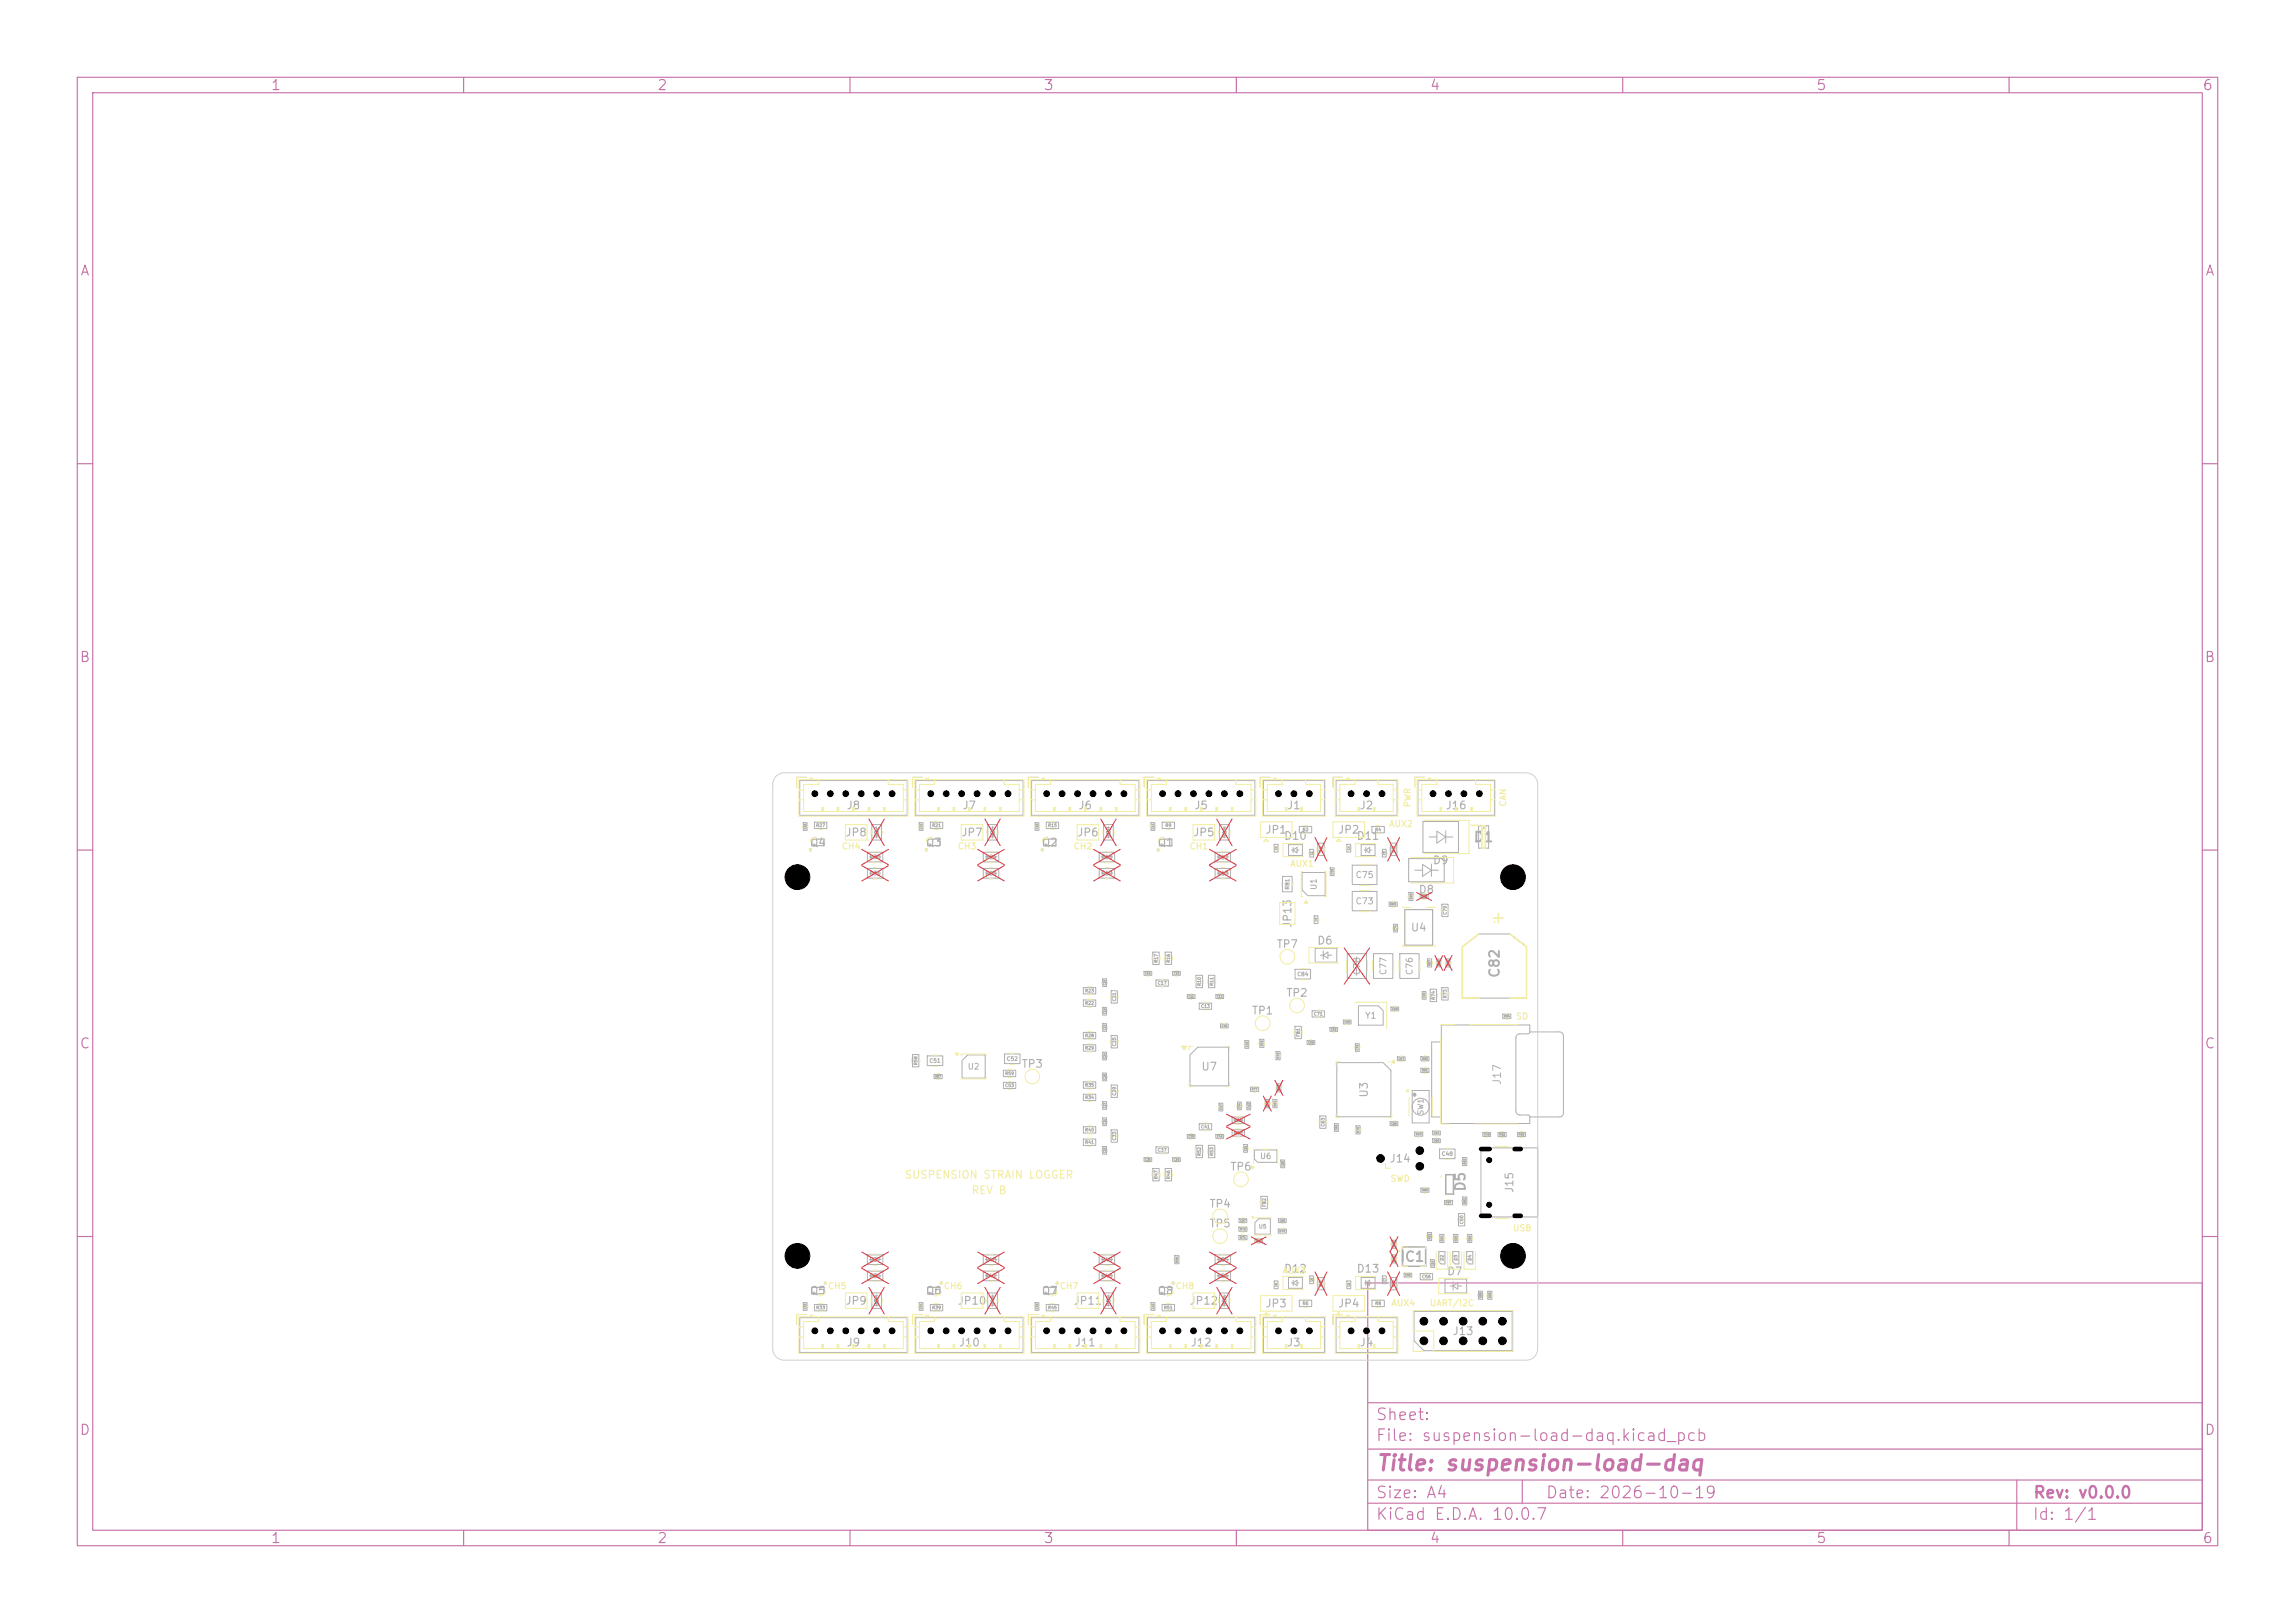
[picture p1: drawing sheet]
<svg xmlns="http://www.w3.org/2000/svg" width="297mm" height="210mm" viewBox="0 0 297 210" stroke-linecap="round" stroke-linejoin="round" font-family="sans-serif">
<defs><g id="words">
<text font-size="2" fill="#c872ab" x="178" y="190.8">Title: suspension-load-daq</text>
<g font-size="1.5" fill="#c872ab">
<text x="178" y="184.1">Sheet:</text>
<text x="178" y="186.8">File: suspension-load-daq.kicad_pcb</text>
<text x="178" y="197">KiCad E.D.A. 10.0.7</text>
<text x="178" y="194.2">Size: A4</text>
<text x="200" y="194.2">Date: 2026-10-19</text>
<text x="263" y="197">Id: 1/1</text>
<text x="263" y="194.2">Rev: v0.0.0</text>
</g>
<g font-size="1.3" fill="#c872ab">
<text x="35" y="12">1</text>
<text x="85" y="12">2</text>
<text x="135" y="12">3</text>
<text x="185" y="12">4</text>
<text x="235" y="12">5</text>
<text x="285" y="12">6</text>
<text x="10.3" y="36">A</text>
<text x="285.3" y="36">A</text>
<text x="10.2" y="86">B</text>
<text x="285.2" y="86">B</text>
<text x="10.2" y="136">C</text>
<text x="285.2" y="136">C</text>
<text x="10.2" y="186">D</text>
<text x="285.2" y="186">D</text>
<text x="35" y="200">1</text>
<text x="85" y="200">2</text>
<text x="135" y="200">3</text>
<text x="185" y="200">4</text>
<text x="235" y="200">5</text>
<text x="285" y="200">6</text>
</g>
<g font-size="1.3" fill="#afafaf">
<text x="190.6" y="109.3">D1</text>
<text x="194.4" y="126.6" transform="rotate(-90 194.4 126.6)">C82</text>
<text x="189.9" y="154.3" transform="rotate(-90 189.9 154.3)">D5</text>
<text x="181.1" y="163.6">IC1</text>
</g>
<g font-size="1" fill="#afafaf">
<text x="109.5" y="105">J8</text>
<text x="124.5" y="105">J7</text>
<text x="139.5" y="105">J6</text>
<text x="154.5" y="105">J5</text>
<text x="166.5" y="105">J1</text>
<text x="175.9" y="105">J2</text>
<text x="187" y="105">J16</text>
<text x="104.7" y="109.8">Q4</text>
<text x="109.3" y="108.5">JP8</text>
<text x="119.7" y="109.8">Q3</text>
<text x="124.3" y="108.5">JP7</text>
<text x="134.7" y="109.8">Q2</text>
<text x="139.3" y="108.5">JP6</text>
<text x="149.7" y="109.8">Q1</text>
<text x="154.3" y="108.5">JP5</text>
<text x="163.7" y="108.1">JP1</text>
<text x="166.1" y="108.9">D10</text>
<text x="173.1" y="108.1">JP2</text>
<text x="175.5" y="108.9">D11</text>
<text x="185.4" y="112.1">D9</text>
<text x="183.5" y="115.9">D8</text>
<text x="165.1" y="122.9">TP7</text>
<text x="167.4" y="120.1" transform="rotate(-90 167.4 120.1)">JP13</text>
<text x="170.4" y="122.5">D6</text>
<text x="182.5" y="120.8">U4</text>
<text x="161.9" y="131.5">TP1</text>
<text x="166.4" y="129.2">TP2</text>
<text x="132.1" y="138.4">TP3</text>
<text x="155.4" y="138.8">U7</text>
<text x="177.3" y="142.1" transform="rotate(-90 177.3 142.1)">U3</text>
<text x="194.5" y="140.5" transform="rotate(-90 194.5 140.5)">J17</text>
<text x="159.1" y="151.7">TP6</text>
<text x="179.8" y="150.7">J14</text>
<text x="196.1" y="154.4" transform="rotate(-90 196.1 154.4)">J15</text>
<text x="156.4" y="156.5">TP4</text>
<text x="156.4" y="159.1">TP5</text>
<text x="104.7" y="167.8">Q5</text>
<text x="119.7" y="167.8">Q6</text>
<text x="134.7" y="167.8">Q7</text>
<text x="149.7" y="167.8">Q8</text>
<text x="166.1" y="164.9">D12</text>
<text x="175.5" y="164.9">D13</text>
<text x="187.2" y="165.3">D7</text>
<text x="109.3" y="169.1">JP9</text>
<text x="123.9" y="169.1">JP10</text>
<text x="138.9" y="169.1">JP11</text>
<text x="153.9" y="169.1">JP12</text>
<text x="163.7" y="169.4">JP3</text>
<text x="173.1" y="169.4">JP4</text>
<text x="187.9" y="173">J13</text>
<text x="109.5" y="174.5">J9</text>
<text x="124" y="174.5">J10</text>
<text x="139" y="174.5">J11</text>
<text x="154" y="174.5">J12</text>
<text x="166.5" y="174.5">J3</text>
<text x="175.9" y="174.5">J4</text>
</g>
<g font-size="1" fill="#f2eda1">
<text x="117" y="152.8">SUSPENSION STRAIN LOGGER</text>
<text x="125.6" y="154.8">REV B</text>
</g>
<g font-size=".8" fill="#f2eda1">
<text x="179.7" y="107.2">AUX2</text>
<text x="182.8" y="104.5" transform="rotate(-90 182.8 104.5)">PWR</text>
<text x="195.1" y="104.4" transform="rotate(-90 195.1 104.4)">CAN</text>
<text x="108.9" y="110.1">CH4</text>
<text x="123.9" y="110.1">CH3</text>
<text x="138.9" y="110.1">CH2</text>
<text x="153.9" y="110.1">CH1</text>
<text x="166.9" y="112.4">AUX1</text>
<text x="196.1" y="132.1">SD</text>
<text x="179.9" y="153.1">SWD</text>
<text x="195.7" y="159.5">USB</text>
<text x="107.1" y="167">CH5</text>
<text x="122.1" y="167">CH6</text>
<text x="137.1" y="167">CH7</text>
<text x="152.1" y="167">CH8</text>
<text x="165.9" y="165">AUX3</text>
<text x="180" y="169.2">AUX4</text>
<text x="185" y="169.2">UART/I2C</text>
</g>
<g font-size=".8" fill="#afafaf">
<text x="175.4" y="113.8">C75</text>
<text x="170.6" y="115.2" transform="rotate(-90 170.6 115.2)">U1</text>
<text x="175.4" y="117.2">C73</text>
<text x="176.2" y="126.2" transform="rotate(-90 176.2 126.2)">C78</text>
<text x="179.6" y="126.2" transform="rotate(-90 179.6 126.2)">C77</text>
<text x="183" y="126.2" transform="rotate(-90 183 126.2)">C76</text>
<text x="176.6" y="132">Y1</text>
<text x="125.2" y="138.6">U2</text>
</g>
<g font-size=".7" fill="#afafaf">
<text x="184.4" y="144.3" transform="rotate(-90 184.4 144.3)">SW1</text>
<text x="163" y="150.1">U6</text>
</g>
<g font-size=".5" fill="#afafaf">
<text x="112.5" y="111.3">R30</text>
<text x="112.5" y="113.4">R31</text>
<text x="113.8" y="108.5" transform="rotate(-90 113.8 108.5)">R32</text>
<text x="127.5" y="111.3">R24</text>
<text x="127.5" y="113.4">R25</text>
<text x="128.8" y="108.5" transform="rotate(-90 128.8 108.5)">R26</text>
<text x="142.5" y="113.4">R19</text>
<text x="142.5" y="111.3">R18</text>
<text x="143.8" y="108.5" transform="rotate(-90 143.8 108.5)">R20</text>
<text x="157.5" y="111.3">R12</text>
<text x="157.5" y="113.4">R13</text>
<text x="158.8" y="108.5" transform="rotate(-90 158.8 108.5)">R14</text>
<text x="167" y="115.2" transform="rotate(-90 167 115.2)">R81</text>
<text x="167.8" y="126.4">C84</text>
<text x="120.2" y="137.6">C51</text>
<text x="130.2" y="137.4">C52</text>
<text x="186.5" y="149.7">C48</text>
<text x="162.8" y="159.1">U5</text>
<text x="112.5" y="163.4">R37</text>
<text x="112.5" y="165.5">R36</text>
<text x="127.5" y="165.5">R42</text>
<text x="127.5" y="163.4">R43</text>
<text x="142.5" y="165.5">R48</text>
<text x="142.5" y="163.4">R49</text>
<text x="157.5" y="163.4">R55</text>
<text x="157.5" y="165.5">R54</text>
<text x="113.8" y="169.1" transform="rotate(-90 113.8 169.1)">R38</text>
<text x="128.8" y="169.1" transform="rotate(-90 128.8 169.1)">R44</text>
<text x="143.8" y="169.1" transform="rotate(-90 143.8 169.1)">R50</text>
<text x="158.8" y="169.1" transform="rotate(-90 158.8 169.1)">R56</text>
</g>
<g font-size=".4" fill="#afafaf">
<text x="105.6" y="107.1">R27</text>
<text x="120.6" y="107.1">R21</text>
<text x="135.6" y="107.1">R15</text>
<text x="150.8" y="107.1">R9</text>
<text x="168.5" y="107.7">R2</text>
<text x="177.9" y="107.7">R4</text>
<text x="171.3" y="110.3" transform="rotate(-90 171.3 110.3)">R1</text>
<text x="180.7" y="110.3" transform="rotate(-90 180.7 110.3)">R3</text>
<text x="187.3" y="118.4" transform="rotate(-90 187.3 118.4)">C79</text>
<text x="149.9" y="124.6" transform="rotate(-90 149.9 124.6)">R17</text>
<text x="151.5" y="124.6" transform="rotate(-90 151.5 124.6)">R16</text>
<text x="140.4" y="128.5">R23</text>
<text x="140.4" y="130.1">R22</text>
<text x="144.5" y="129.6" transform="rotate(-90 144.5 129.6)">C21</text>
<text x="149.8" y="127.5">C17</text>
<text x="155.4" y="130.5">C13</text>
<text x="155.5" y="127.6" transform="rotate(-90 155.5 127.6)">R10</text>
<text x="157.1" y="127.6" transform="rotate(-90 157.1 127.6)">R11</text>
<text x="170" y="131.5">C71</text>
<text x="185.8" y="129.4" transform="rotate(-90 185.8 129.4)">R74</text>
<text x="187.3" y="129.2" transform="rotate(-90 187.3 129.2)">R73</text>
<text x="118.8" y="137.9" transform="rotate(-90 118.8 137.9)">R58</text>
<text x="140.4" y="134.3">R28</text>
<text x="140.4" y="135.9">R29</text>
<text x="144.5" y="135.4" transform="rotate(-90 144.5 135.4)">C25</text>
<text x="168.3" y="134.2" transform="rotate(-90 168.3 134.2)">FB1</text>
<text x="130" y="139.2">R59</text>
<text x="130" y="140.8">C53</text>
<text x="140.4" y="142.3">R34</text>
<text x="140.4" y="140.7">R35</text>
<text x="144.5" y="141.8" transform="rotate(-90 144.5 141.8)">C29</text>
<text x="140.4" y="146.5">R40</text>
<text x="140.4" y="148.1">R41</text>
<text x="144.5" y="147.6" transform="rotate(-90 144.5 147.6)">C33</text>
<text x="149.8" y="149.1">C37</text>
<text x="155.4" y="146.1">C41</text>
<text x="155.5" y="149.6" transform="rotate(-90 155.5 149.6)">R52</text>
<text x="157.1" y="149.6" transform="rotate(-90 157.1 149.6)">R53</text>
<text x="159.6" y="145.3">R88</text>
<text x="159.6" y="146.9">R87</text>
<text x="171.5" y="145.8" transform="rotate(-90 171.5 145.8)">C63</text>
<text x="149.9" y="152.6" transform="rotate(-90 149.9 152.6)">R47</text>
<text x="151.5" y="152.6" transform="rotate(-90 151.5 152.6)">R46</text>
<text x="163.9" y="156.2" transform="rotate(-90 163.9 156.2)">FB2</text>
<text x="189.5" y="158.4" transform="rotate(-90 189.5 158.4)">C50</text>
<text x="171.3" y="166.5" transform="rotate(-90 171.3 166.5)">R5</text>
<text x="180.7" y="166.5" transform="rotate(-90 180.7 166.5)">R7</text>
<text x="184" y="165.5">C56</text>
<text x="186.9" y="163.2" transform="rotate(-90 186.9 163.2)">D2</text>
<text x="188.7" y="163.2" transform="rotate(-90 188.7 163.2)">D3</text>
<text x="190.5" y="163.2" transform="rotate(-90 190.5 163.2)">D4</text>
<text x="105.6" y="169.5">R33</text>
<text x="120.6" y="169.5">R39</text>
<text x="135.6" y="169.5">R45</text>
<text x="150.6" y="169.5">R51</text>
<text x="168.5" y="169">R6</text>
<text x="177.9" y="169">R8</text>
</g>
<g font-size=".3" fill="#afafaf">
<text x="104.4" y="107.3" transform="rotate(-90 104.4 107.3)">C26</text>
<text x="119.4" y="107.3" transform="rotate(-90 119.4 107.3)">C22</text>
<text x="134.4" y="107.3" transform="rotate(-90 134.4 107.3)">C18</text>
<text x="149.4" y="107.3" transform="rotate(-90 149.4 107.3)">C14</text>
<text x="165.3" y="110" transform="rotate(-90 165.3 110)">C2</text>
<text x="169.9" y="110.7" transform="rotate(-90 169.9 110.7)">C1</text>
<text x="172.6" y="113.2" transform="rotate(-90 172.6 113.2)">C10</text>
<text x="174.7" y="110" transform="rotate(-90 174.7 110)">C4</text>
<text x="179.3" y="110.7" transform="rotate(-90 179.3 110.7)">C3</text>
<text x="170.5" y="119.3" transform="rotate(-90 170.5 119.3)">C9</text>
<text x="179.9" y="117.2">R65</text>
<text x="182.8" y="116.4" transform="rotate(-90 182.8 116.4)">R68</text>
<text x="183.9" y="116.2">R69</text>
<text x="180.8" y="120.5" transform="rotate(-90 180.8 120.5)">C74</text>
<text x="185.2" y="125" transform="rotate(-90 185.2 125)">R67</text>
<text x="186.4" y="125" transform="rotate(-90 186.4 125)">C72</text>
<text x="187.6" y="125" transform="rotate(-90 187.6 125)">R66</text>
<text x="143.1" y="131.2" transform="rotate(-90 143.1 131.2)">C19</text>
<text x="143.1" y="127.5" transform="rotate(-90 143.1 127.5)">C20</text>
<text x="148.2" y="126.1">C16</text>
<text x="151.9" y="126.1">C15</text>
<text x="153.8" y="129.1">C11</text>
<text x="157.5" y="129.1">C12</text>
<text x="180.1" y="130.7">C58</text>
<text x="184.5" y="129.2" transform="rotate(-90 184.5 129.2)">C83</text>
<text x="194.6" y="131.7">R94</text>
<text x="143.1" y="137" transform="rotate(-90 143.1 137)">C24</text>
<text x="143.1" y="133.3" transform="rotate(-90 143.1 133.3)">C23</text>
<text x="158.1" y="132.9">C46</text>
<text x="161.5" y="135.5" transform="rotate(-90 161.5 135.5)">C45</text>
<text x="163.5" y="135.4" transform="rotate(-90 163.5 135.4)">R76</text>
<text x="165.6" y="137" transform="rotate(-90 165.6 137)">R79</text>
<text x="169.3" y="135.1">C69</text>
<text x="172.2" y="133.4">C62</text>
<text x="174" y="132.4">C59</text>
<text x="175.8" y="135.9" transform="rotate(-90 175.8 135.9)">C70</text>
<text x="181" y="137.2">C67</text>
<text x="184" y="137.2">R95</text>
<text x="121" y="139.5">R57</text>
<text x="143.1" y="143.4" transform="rotate(-90 143.1 143.4)">C27</text>
<text x="143.1" y="139.7" transform="rotate(-90 143.1 139.7)">C28</text>
<text x="158.2" y="143.6" transform="rotate(-90 158.2 143.6)">C47</text>
<text x="160.6" y="143.5" transform="rotate(-90 160.6 143.5)">C44</text>
<text x="161.8" y="143.5" transform="rotate(-90 161.8 143.5)">C43</text>
<text x="161.9" y="141.1">R77</text>
<text x="164.2" y="143.2" transform="rotate(-90 164.2 143.2)">R80</text>
<text x="165.2" y="143.2" transform="rotate(-90 165.2 143.2)">R64</text>
<text x="165.7" y="141.2" transform="rotate(-90 165.7 141.2)">R78</text>
<text x="184" y="138.7">R91</text>
<text x="143.1" y="149.2" transform="rotate(-90 143.1 149.2)">C32</text>
<text x="143.1" y="145.5" transform="rotate(-90 143.1 145.5)">C31</text>
<text x="153.8" y="147.2">C39</text>
<text x="157.5" y="147.2">C40</text>
<text x="161.4" y="149" transform="rotate(-90 161.4 149)">C81</text>
<text x="173.1" y="146.3" transform="rotate(-90 173.1 146.3)">C65</text>
<text x="175.9" y="146.6" transform="rotate(-90 175.9 146.6)">R75</text>
<text x="180" y="145.6">C66</text>
<text x="183.2" y="146.9">R63</text>
<text x="185.5" y="146.8">C64</text>
<text x="185.5" y="147.8">C68</text>
<text x="192" y="147">C49</text>
<text x="194" y="147">R92</text>
<text x="196.5" y="147">R93</text>
<text x="148.2" y="150.2">C36</text>
<text x="151.9" y="150.2">C35</text>
<text x="166.2" y="151" transform="rotate(-90 166.2 151)">C80</text>
<text x="184" y="154.2">R98</text>
<text x="187" y="155.8">R97</text>
<text x="189.7" y="155.8" transform="rotate(-90 189.7 155.8)">R82</text>
<text x="189.7" y="150.7" transform="rotate(-90 189.7 150.7)">R83</text>
<text x="160.4" y="159.2">R72</text>
<text x="160.4" y="160.3">R71</text>
<text x="160.5" y="158.1">C87</text>
<text x="162.5" y="160.7">C85</text>
<text x="165.5" y="159.5">R70</text>
<text x="165.6" y="158.1">C86</text>
<text x="180.6" y="161.4" transform="rotate(-90 180.6 161.4)">R60</text>
<text x="185.2" y="160.4" transform="rotate(-90 185.2 160.4)">R62</text>
<text x="186.8" y="160.7" transform="rotate(-90 186.8 160.7)">R84</text>
<text x="188.6" y="160.7" transform="rotate(-90 188.6 160.7)">R85</text>
<text x="190.4" y="160.7" transform="rotate(-90 190.4 160.7)">R86</text>
<text x="152.5" y="163.4" transform="rotate(-90 152.5 163.4)">R96</text>
<text x="165.3" y="166.5" transform="rotate(-90 165.3 166.5)">C6</text>
<text x="169.9" y="165.9" transform="rotate(-90 169.9 165.9)">C5</text>
<text x="174.7" y="166.5" transform="rotate(-90 174.7 166.5)">C8</text>
<text x="179.3" y="165.9" transform="rotate(-90 179.3 165.9)">C7</text>
<text x="180.6" y="163.3" transform="rotate(-90 180.6 163.3)">R61</text>
<text x="181.8" y="165.2">C55</text>
<text x="185.6" y="163.9" transform="rotate(-90 185.6 163.9)">C54</text>
<text x="104.4" y="169.4" transform="rotate(-90 104.4 169.4)">C30</text>
<text x="119.4" y="169.4" transform="rotate(-90 119.4 169.4)">C34</text>
<text x="134.4" y="169.4" transform="rotate(-90 134.4 169.4)">C38</text>
<text x="149.4" y="169.4" transform="rotate(-90 149.4 169.4)">C42</text>
<text x="191.8" y="168" transform="rotate(-90 191.8 168)">R89</text>
<text x="193" y="168" transform="rotate(-90 193 168)">R90</text>
</g>
</g></defs>
<g fill="none" stroke="#c872ab" stroke-width=".15">
<path d="M10 10h277v190h-277zM12 12h273v186h-273zM60 10v2M110 10v2M160 10v2M210 10v2M260 10v2M10 60h2M285 60h2M10 110h2M285 110h2M10 160h2"/>
<path d="M177 166h108v32h-108zM285 160h2M60 198v2M110 198v2M160 198v2M177 194.5h108M177 191.5h108M177 187.5h108M177 181.5h108M197 191.5v3M210 198v2M260 198v2"/>
<path d="M261 191.5v6.5"/>
</g>
<g fill="none" stroke="#afafaf" stroke-width=".13">
<path d="M103.5 101h13.9v4.5h-13.9zM104 106.4h.4v1h-.4zM104.3 100.6h-1.2v1.2M105.4 106.4h1.6v.8h-1.6zM112.2 110.3h2v1.2h-2zM112.2 112.4h2v1.2h-2zM112.5 113h1.5M112.5 110.9h1.5M112.8 106.7h1.3v2h-1.3zM113.4 106.9v1.5M118.5 101h13.9v4.5h-13.9zM118.9 106.4h.6v1h-.6z"/>
<path d="M119.3 100.6h-1.2v1.2M120.4 106.4h1.6v.8h-1.6zM127.2 110.3h2v1.2h-2zM127.2 112.4h2v1.2h-2zM127.5 113h1.5M127.5 110.9h1.5M127.8 106.7h1.3v2h-1.3zM128.4 106.9v1.5M133.5 101h13.9v4.5h-13.9zM133.9 106.4h.6v1h-.6zM134.3 100.6h-1.2v1.2M135.4 106.4h1.6v.8h-1.6z"/>
<path d="M142.2 112.4h2v1.2h-2zM142.2 110.3h2v1.2h-2zM142.5 113h1.5M142.5 110.9h1.5M142.8 106.7h1.3v2h-1.3zM143.4 106.9v1.5M148.5 101h13.9v4.5h-13.9zM148.9 106.4h.6v1h-.6zM149.3 100.6h-1.2v1.2M150.4 106.4h1.6v.8h-1.6zM157.2 110.3h2v1.2h-2zM157.2 112.4h2.1v1.2h-2.1z"/>
<path d="M157.5 113h1.5M157.5 110.9h1.5M157.8 106.7h1.3v2h-1.3zM158.4 106.9v1.5M163.5 101h7.9v4.5h-7.9zM164.3 100.6h-1.2v1.2M164.9 109.2h.5v1h-.5zM166 113.4h1.2v2h-1.2zM166.8 109.3h1.7v1.4h-1.7zM167.1 110h.3M167.4 109.7v.7M167.4 110l.5-.3v.7z"/>
<path d="M167.9 110h.2M168.2 106.9h1.5v.9h-1.5zM168.5 112.9h3v3h-2.2l-.8-.8zM169.5 109.9h.5v1h-.5zM170.1 118.5h.5v1h-.5zM170.5 109.1h.9v1.6h-.9zM170.9 109.5v.8M172.2 112.3h.4v1h-.4zM172.9 101h7.9v4.5h-7.9zM173.7 100.6h-1.2v1.2M174.3 109.2h.5v1h-.5zM175 112h3.2v2.5h-3.2z"/>
<path d="M175 115.4h3.2v2.4h-3.2zM176.1 109.3h1.8v1.4h-1.8zM176.5 110h.3M176.8 109.7v.7M176.8 110l.4-.3v.7zM177.2 110h.3M177.6 106.9h1.6v.9h-1.6zM178.9 109.9h.5v1h-.5zM179.8 116.7h1v.6h-1zM179.9 109.1h.9v1.6h-.9zM180.3 109.5v.8M180.3 119.6h.6v1h-.6z"/>
<path d="M182.3 111.1h4.6v3h-4.6zM182.3 115.5h.6v1h-.6zM183.1 112.6h1M183.5 101h9.9v4.5h-9.9zM183.8 115.7h1v.6h-1zM183.9 116h.8M184.1 111.8l1.1 .8-1.1 .8zM184.1 106.3h4.6v4h-4.6zM184.3 100.6h-1.2v1.2M185 108.3h.9M185.2 112.6h1M185.2 111.8v1.6"/>
<path d="M185.9 107.5l1.2 .8-1.2 .8zM186.6 117h.8v1.6h-.8zM187.1 108.3h.9M187.1 107.5v1.6M191.4 106.9h1.2v2.9h-1.2zM192.3 106.9l-.9 .9M118.1 136.5h.8v1.6h-.8zM120 136.6h2v1.3h-2zM120.9 139h1v.6h-1zM124.5 137.2l.7-.7h2.3v3h-3zM129.8 138.5h1.7v.8h-1.7zM130 136.4h2v1.2h-2z"/>
<path d="M140.2 133.6h1.6v.8h-1.6zM140.2 127.8h1.6v.8h-1.6zM140.2 129.4h1.6v.8h-1.6zM140.2 135.2h1.6v.8h-1.6zM140.2 140h1.6v.8h-1.6zM142.7 132.5h.5v1h-.5zM142.7 126.6h.5v1h-.5zM142.7 138.9h.5v1h-.5zM142.7 130.4h.5v1h-.5zM142.7 136.2h.5v1h-.5zM143.8 128.2h.8v1.6h-.8zM143.8 134h.8v1.6h-.8z"/>
<path d="M148 125.7h1v.5h-1zM149.2 123.2h.8v1.6h-.8zM149.6 126.8h1.6v.8h-1.6zM150.8 123.2h.8v1.6h-.8zM151.8 125.7h1v.5h-1zM153.6 128.7h1v.5h-1zM154 136.5l1-1h4v5h-5zM154.8 126.2h.8v1.6h-.8zM155.2 129.8h1.6v.8h-1.6zM156.4 126.2h.8v1.6h-.8zM157.3 128.7h1v.5h-1zM157.9 132.5h1v.5h-1z"/>
<path d="M161.1 134.6h.5v1h-.5zM163 134.5h.6v1h-.6zM165.1 136.1h.6v1h-.6zM167.6 132.8h.8v1.6h-.8zM167.6 125.4h2v1.3h-2zM169.2 134.6h1v.6h-1zM169.8 130.8h1.6v.8h-1.6zM170.2 122.7h2.8v1.8h-2.8zM170.9 123.6h.3M171.2 123.1v1.1M171.2 123.6l.6-.4v.8zM171.8 123.6h.5"/>
<path d="M172.1 132.9h1v.6h-1zM173 137.5h6l1 1v6h-7zM173.9 132h1v.5h-1zM174.3 123.4h2.6v3.2h-2.6zM175.4 135.1h.5v1h-.5zM175.6 123.8v2.4M175.8 130.2h2.6l.6 .6v1.8h-3.2zM177.7 123.4h2.6v3.2h-2.6zM180 130.3h1v.5h-1zM180.9 136.8h1v.4h-1zM181.1 123.4h2.5v3.2h-2.5zM183.9 138.2h1v.6h-1z"/>
<path d="M183.9 136.7h1v.6h-1zM184 128.3h.6v1h-.6zM184.7 124.1h.6v1h-.6zM185.1 128h.8v1.6h-.8zM186 124.1h.4v1h-.4zM186.2 124.2v.8M186.5 134.8h-1.2v9.7h1.2M186.6 127.8h.8v1.6h-.8zM187.1 124.1h.6v1h-.6zM187.4 124.2v.8M189.2 122.5l2.2-1.6h4l2.2 1.6v6.7h-8.4zM194.5 131.2h1v.6h-1z"/>
<path d="M198 133.5l-.2 .3h-1.1a.5 .5 0 0 0-.5 .5v9.5a.5 .5 0 0 0 .5 .5h1.1l.2 .2M198 133.5h3.8a.5 .5 0 0 1 .5 .5v10a.5 .5 0 0 1-.5 .5h-3.8M198 133.5v-.9h-11.5v12.8h11.5v-.9M129.8 140.1h1.7v.8h-1.7zM140.2 145.8h1.6v.8h-1.6zM140.2 141.6h1.6v.8h-1.6zM140.2 147.4h1.6v.8h-1.6zM142.7 142.5h.5v1h-.5zM142.7 144.6h.5v1h-.5zM142.7 148.3h.5v1h-.5zM143.8 146.2h.8v1.6h-.8zM143.8 140.4h.8v1.6h-.8z"/>
<path d="M148 149.8h1v.5h-1zM149.2 151.2h.8v1.6h-.8zM149.6 148.4h1.6v.8h-1.6zM150.8 151.2h.8v1.6h-.8zM151.8 149.8h1v.5h-1zM153.6 146.8h1v.5h-1zM154.8 148.2h.8v1.6h-.8zM155.2 145.4h1.6v.8h-1.6zM156.4 148.2h.8v1.6h-.8zM157.3 146.8h1v.5h-1zM157.8 142.8h.5v1h-.5zM159.5 144.5h1.5v.9h-1.5z"/>
<path d="M159.5 146.2h1.5v.8h-1.5zM159.7 144.9h1.1M159.7 146.6h1.2M160.2 142.6h.4v1h-.4zM160.3 158.8h1.1v.5h-1.1zM160.3 159.9h1.1v.5h-1.1zM160.3 157.7h1v.5h-1zM160.9 148.1h.6v1h-.6zM161.3 142.6h.6v1h-.6zM161.8 140.7h1.1v.5h-1.1zM162.3 148.8h3v1.6h-2.6l-.4-.4zM162.9 157.7h1.5v2h-2v-1.5z"/>
<path d="M163.2 154.8h.8v1.6h-.8zM163.7 142.3h.6v1h-.6zM164 142.4v.8M164.7 142.3h.6v1h-.6zM165.2 140.2h.6v1.1h-.6zM165.4 159h1.1v.6h-1.1zM165.5 157.7h1v.5h-1zM165.5 140.4v.7M165.7 150.1h.6v1h-.6zM170.8 144.4h.8v1.6h-.8zM172.7 145.4h.5v1h-.5zM175.5 145.7h.5v1h-.5z"/>
<path d="M179.9 145.2h1v.4h-1zM182.8 141.1h2.1v4.2h-2.1zM183.1 146.5h1v.5h-1zM183.9 153.7h1v.6h-1zM184.7 159.5h.6v1h-.6zM185.4 146.3h1v.6h-1zM185.4 147.3h1v.6h-1zM186.3 148.7h2v1.2h-2zM186.3 159.7h.6v1.1h-.6zM186.9 155.3h1.1v.6h-1.1zM188.1 159.7h.6v1.1h-.6zM188.7 157h.9v1.6h-.9z"/>
<path d="M189.3 149.8h.5v1h-.5zM189.3 154.9h.5v1h-.5zM189.9 159.7h.6v1.1h-.6zM191.7 148.5h7.3v9h-7.3zM191.9 146.6h1v.5h-1zM193.9 146.5h1v.6h-1zM196.4 146.5h1v.6h-1zM103.5 170.5h13.9v4.5h-13.9zM104 168.6h.4v1h-.4zM104.3 170.1h-1.2v1.2M105.4 168.8h1.6v.8h-1.6zM112.2 162.4h2v1.2h-2z"/>
<path d="M112.2 164.5h2v1.2h-2zM112.5 163h1.5M112.5 165.1h1.5M112.8 167.3h1.3v2h-1.3zM113.4 167.5v1.5M118.5 170.5h13.9v4.5h-13.9zM118.9 168.6h.6v1h-.6zM119.3 170.1h-1.2v1.2M120.4 168.8h1.6v.8h-1.6zM127.2 164.5h2v1.2h-2zM127.2 162.4h2v1.2h-2zM127.5 163h1.5"/>
<path d="M127.5 165.1h1.5M127.8 167.3h1.3v2h-1.3zM128.4 167.5v1.5M133.5 170.5h13.9v4.5h-13.9zM133.9 168.6h.6v1h-.6zM134.3 170.1h-1.2v1.2M135.4 168.8h1.6v.8h-1.6zM142.2 164.5h2v1.2h-2zM142.2 162.4h2v1.2h-2zM142.5 163h1.5M142.5 165.1h1.5M142.8 167.3h1.3v2h-1.3z"/>
<path d="M143.4 167.5v1.5M148.5 170.5h13.9v4.5h-13.9zM148.9 168.6h.6v1h-.6zM149.3 170.1h-1.2v1.2M150.4 168.8h1.6v.8h-1.6zM152 162.5h.6v1h-.6zM157.2 162.4h2.1v1.2h-2.1zM157.2 164.5h2.1v1.2h-2.1zM157.5 163h1.5M157.5 165.1h1.5M157.8 167.3h1.3v2h-1.3zM158.4 167.5v1.5"/>
<path d="M162.4 160.3h1v.5h-1zM162.5 160.5h.8M163.5 170.5h7.9v4.5h-7.9zM164.3 170.1h-1.2v1.2M164.9 165.7h.5v1h-.5zM166.8 165.3h1.7v1.4h-1.7zM167.1 166h.3M167.4 165.7v.7M167.4 166l.5-.3v.7zM167.9 166h.2M168.2 168.2h1.5v.9h-1.5zM169.5 165.1h.5v1h-.5z"/>
<path d="M170.5 165.3h.9v1.6h-.9zM170.9 165.7v.8M172.9 170.5h7.9v4.5h-7.9zM173.7 170.1h-1.2v1.2M174.3 165.7h.5v1h-.5zM176.1 165.3h1.8v1.4h-1.8zM176.5 166h.3M176.8 165.7v.7M176.8 166l.4-.3v.7zM177.2 166h.3M177.6 168.2h1.6v.9h-1.6zM178.9 165.1h.5v1h-.5z"/>
<path d="M179.9 165.3h.9v1.6h-.9zM180.1 160.5h.6v1h-.6zM180.1 162.4h.6v1h-.6zM180.3 165.7v.8M180.4 160.6v.8M180.4 162.5v.8M181.7 164.7h1v.6h-1zM183 169.7h12.7v5.1h-11.4l-1.3-1.3zM183.8 164.8h1.6v.8h-1.6zM185.2 163h.5v1h-.5zM186.2 162h.8v1.6h-.5l-.3-.3zM187 165.5h2.8v1.8h-2.8z"/>
<path d="M187.6 166.4h.4M188 162h.8v1.6h-.5l-.3-.3zM188 165.9v1.1M188 166.4l.7-.4v.8zM188.7 166.4h.5M189.8 162h.8v1.6h-.5l-.3-.3zM191.3 167.1h.6v1h-.6zM192.5 167.1h.6v1h-.6z"/>
<circle cx="183.8" cy="143.2" r="1.1"/>
</g>
<path d="M105 108.7l.2-.1h1.4v.8h-1.6zM120 108.7l.2-.1h1.4v.8h-1.6zM135 108.7l.2-.1h1.4v.8h-1.6zM150 108.7l.2-.1h1.4v.8h-1.6zM181.8 117.7h3.6v4.6h-3.6zM105 166.6h1.7v.7l-.2 .1h-1.5zM120 166.6h1.7v.7l-.2 .1h-1.5zM135 166.6h1.7v.7l-.2 .1h-1.5zM150.1 166.6h1.6v.7l-.2 .1h-1.4z" fill="none" stroke="#afafaf" stroke-width=".15"/>
<g fill="#afafaf" stroke="#afafaf" stroke-width=".15">
<circle cx="119.9" cy="110" r=".13"/>
<circle cx="104.9" cy="110" r=".13"/>
<circle cx="134.9" cy="110" r=".13"/>
<circle cx="121.8" cy="166" r=".13"/>
<circle cx="151.8" cy="166" r=".13"/>
<circle cx="149.9" cy="110" r=".13"/>
<circle cx="106.8" cy="166" r=".13"/>
<circle cx="136.8" cy="166" r=".13"/>
</g>
<circle cx="183.1" cy="141.7" r=".2" fill="#afafaf" stroke="#afafaf" stroke-width=".13"/>
<path d="M187.1 152h1v2.5h-1zM181.5 161.4h3v2.5h-3z" fill="none" stroke="#afafaf" stroke-width=".2"/>
<g fill="none" stroke="#e12e31" stroke-width=".13">
<path d="M111.5 109.9l3.5 2M111.5 112l3.5 2M112.5 106l1.9 3.4M114.4 106l-1.9 3.4M115 109.9l-3.5 2M115 112l-3.5 2M126.5 109.9l3.5 2M126.5 112l3.5 2M127.5 106l1.9 3.4M129.4 106l-1.9 3.4M130 109.9l-3.5 2M130 112l-3.5 2"/>
<path d="M141.5 112l3.5 2M141.5 109.9l3.5 2M142.5 106l1.9 3.4M144.4 106l-1.9 3.4M145 112l-3.5 2M145 109.9l-3.5 2M156.5 109.9l3.5 2M156.5 112l3.5 2M157.5 106l1.9 3.4M159.4 106l-1.9 3.4M160 109.9l-3.5 2M160 112l-3.5 2"/>
<path d="M170.2 108.4l1.5 3M171.7 108.4l-1.5 3M179.6 108.4l1.5 3M181.1 108.4l-1.5 3M183.3 115.5l2 1M185.3 115.5l-2 1M165 139.8l1 1.9M166 139.8l-1 1.9M174 122.7l3.2 4.6M177.2 122.7l-3.2 4.6M185.7 123.6l1 2M186.7 123.6l-1 2"/>
<path d="M186.9 123.6l1 2M187.9 123.6l-1 2M158.7 144.2l3.1 1.5M158.7 145.8l3.1 1.6M161.8 144.2l-3.1 1.5M161.8 145.8l-3.1 1.6M163.5 141.8l1 2M164.5 141.8l-1 2M111.5 162l3.5 2M111.5 164.1l3.5 2M112.5 166.6l1.9 3.4M114.4 166.6l-1.9 3.4"/>
<path d="M115 162l-3.5 2M115 164.1l-3.5 2M126.5 164.1l3.5 2M126.5 162l3.5 2M127.5 166.6l1.9 3.4M129.4 166.6l-1.9 3.4M130 164.1l-3.5 2M130 162l-3.5 2M141.5 164.1l3.5 2M141.5 162l3.5 2M142.5 166.6l1.9 3.4M144.4 166.6l-1.9 3.4"/>
<path d="M145 164.1l-3.5 2M145 162l-3.5 2M156.5 162l3.5 2M156.5 164.1l3.5 2M157.5 166.6l1.9 3.4M159.4 166.6l-1.9 3.4M160 162l-3.5 2M160 164.1l-3.5 2M161.9 160l2 1.1M163.9 160l-2 1.1M170.2 164.6l1.5 3M171.7 164.6l-1.5 3"/>
<path d="M179.6 164.6l1.5 3M179.9 160l1 2M179.9 161.9l1 2M180.9 160l-1 2M180.9 161.9l-1 2M181.1 164.6l-1.5 3"/>
</g>
<g fill="none" stroke="#f2eda1" stroke-width=".13">
<path d="M103.4 100.9h14.1v4.7h-14.1zM103.4 102.2h.6M103.4 103.5h.6M104.3 100.6h-1.2v1.2M104.8 100.9v-.2h.3v.2M104.8 100.8h.3M105.9 100.9v.6h-1.9v3.5h12.9v-3.5h-2v-.6M106 106.3h.4M106 107.3h.4M106.3 105v-.5h.3v.5M106.4 104.5v.5M108.3 105v-.5h.3v.5"/>
<path d="M108.5 104.5v.5M110.4 105v-.5h.1v.5M110.5 104.5v.5M112.4 105v-.5h.1v.5M112.4 104.5v.5M113 110.2h.5M113 111.6h.5M114.3 105v-.5h.2v.5M114.4 104.5v.5M116.9 102.2h.6M116.9 103.5h.6M139.4 106.7h2.8v2h-2.8z"/>
<path d="M143 112.3h.5M143 113.7h.5M151 106.3h.4M151 107.3h.4M172 112.7v.2M172.8 112.7v.2M172.8 102.2h.6M172.8 103.5h.6M172.8 100.9h8.1v4.7h-8.1zM173.7 100.6h-1.2v1.2M174.2 100.9v-.2h.3v.2M174.2 100.8h.3"/>
<path d="M175.3 100.9v.6h-1.9v3.5h6.9v-3.5h-1.9v-.6M175.7 105v-.5h.3v.5M175.8 104.5v.5M177.7 105v-.5h.2v.5M177.9 104.5v.5M178.1 106.8h.5M178.1 107.9h.5M178.8 110.3v.2M179.5 110.3v.2M179.8 109.7v.4M180.1 116.6h.4M180.1 117.4h.4"/>
<path d="M180.3 102.2h.6M180.3 103.5h.6M180.9 109.7v.4M130.4 138.4h.5M130.4 139.4h.5M140.8 134.5h.4M140.8 133.5h.4M142.6 132.8v.3M143.3 132.8v.3M150.7 123.8v.4M151.7 123.8v.4M152.9 135.4h.7l-.4 .4z"/>
<path d="M154.3 135.4h-.4v.4M155.9 129.7h.2M155.9 130.7h.2M158.3 132.4h.3M158.3 133.1h.3M158.7 135.4h.4v.4M169.5 134.5h.3M169.5 135.3h.3M173.3 122.6h-3.9v2h3.9M175.3 135.4v.3M176 135.4v.3M180.4 130.2h.2"/>
<path d="M180.4 130.9h.2M194.8 131.1h.4M194.8 131.9h.4M140.8 145.7h.4M140.8 146.7h.4M142.6 142.9v.3M142.6 145v.3M143.3 142.9v.3M143.3 145v.3M143.7 146.9v.2M144.7 146.9v.2M148.4 149.7h.3"/>
<path d="M148.4 150.4h.3M152.1 149.7h.3M152.1 150.4h.3M153.9 140.2v.4h.4M154 146.7h.3M154 147.4h.3M154.7 148.8v.4M155.7 148.8v.4M156.3 148.8v.4M157.3 148.8v.4M159.1 140.2v.4h-.4M160 144.4h.5"/>
<path d="M160 145.5h.5M160 143v.2M160.8 143v.2M165.1 140.6v.3M165.9 140.6v.3M172.6 145.8v.2M173.3 145.8v.2M175.4 146v.4M176.1 146v.4M184.6 159.8v.4M185.4 159.8v.4M187 148.6h.6"/>
<path d="M187 150h.6M112.7 168.1v.4M114.2 168.1v.4M121 168.7h.4M121 169.7h.4M124.4 167.3h2.8v2h-2.8zM128 164.4h.5M128 165.8h.5M142.7 168.1v.4M144.2 168.1v.4M158 162.3h.5M158 163.7h.5"/>
<path d="M162.8 160.2h.2M162.8 160.9h.2M163.1 167.7h4.1v2h-4.1zM163.8 169.9l.3 .3h-.5zM172.8 170.4h8.1v4.7h-8.1zM172.8 171.7h.6M172.8 173h.6M173.7 170.1h-1.2v1.2M174.2 170.4v-.2h.3v.2M174.2 170.3h.3M175.3 170.4v.6h-1.9v3.5h6.9v-3.5h-1.9v-.6M175.7 174.5v-.5h.3v.5"/>
<path d="M175.8 174v.5M177.7 174.5v-.5h.2v.5M177.9 174v.5M178.1 165.2h-2.7v1.7h2.7M178.1 168.1h.5M178.1 169.2h.5M180 160.8v.4M180.3 171.7h.6M180.3 173h.6M180.8 160.8v.4M185 163.4v.2M185.8 163.4v.2"/>
<path d="M188 160.1v.3M188.8 160.1v.3M189.5 162v2.2h1.4v-2.2"/>
<circle cx="193.4" cy="119.3" r=".02"/>
<circle cx="163.4" cy="132.4" r=".95"/>
<circle cx="157.9" cy="157.4" r=".95"/>
<circle cx="157.9" cy="159.9" r=".95"/>
</g>
<path d="M193.3 118.8h1.2M193.9 118.2v1.2M191.4 120.9l-2.2 1.6v6.7h2.2M195.4 120.9l2.2 1.6v6.7h-2.2" fill="none" stroke="#f2eda1" stroke-width=".2"/>
<g fill="#f2eda1" stroke="#f2eda1" stroke-width=".13">
<circle cx="193.4" cy="119.3" r=".03"/>
<circle cx="119.9" cy="110" r=".12"/>
</g>
<path d="M120.6 108.3v.1h-.5l-.2 .2v.3" fill="none" stroke="#f2eda1" stroke-width=".15"/>
<path d="M152.9 135.4h.7l-.4 .4z" fill="#f2eda1"/>
<g fill="none" stroke="#f2eda1" stroke-width=".13">
<path d="M143 110.2h.5M143 111.6h.5M168.7 106.8h.5M168.7 107.9h.5M142.6 127v.3M143.3 127v.3M140.8 141.5h.4M140.8 142.5h.4M162 150.8l.3 .2-.3 .3zM162.3 148.7v1.8M163.4 148.7h.8M165.3 148.7v1.8"/>
<path d="M196.7 146.4h.4M196.7 147.2h.4"/>
</g>
<path d="M105.6 108.3v.1h-.5l-.2 .2v.3M181.5 117.4h1M181.5 117.4h.1M184.6 117.4h1.1M185.7 117.4h.1M181.5 122.3v.1h4.2v-.1" fill="none" stroke="#f2eda1" stroke-width=".15"/>
<circle cx="104.9" cy="110" r=".12" fill="#f2eda1" stroke="#f2eda1" stroke-width=".13"/>
<path d="M162 150.8l.3 .2-.3 .3z" fill="#f2eda1"/>
<g fill="none" stroke="#f2eda1" stroke-width=".13">
<path d="M112.7 107.5v.4M114.2 107.5v.4M118.8 106.8v.3M119.6 106.8v.3M128 110.2h.5M128 111.6h.5M133.8 106.8v.3M134.6 106.8v.3M136 106.3h.4M136 107.3h.4M157.7 107.5v.4M158 110.2h.5"/>
<path d="M158 111.6h.5M159.2 107.5v.4M163.1 106.4h4.1v2h-4.1zM163.8 108.6l.3 .3h-.5zM165.6 116.8h2v2.8h-2zM165.9 114.2v.4M167.3 114.2v.4M168.6 112.8h-.2v3.2h.2M169 116.5l.3 .4h-.5zM170 118.9v.2M170.7 118.9v.2M171.4 112.8h.2v3.2h-.2"/>
<path d="M172.5 106.4h4.1v2h-4.1zM173.3 108.6l.3 .3h-.6zM178.1 109.2h-2.7v1.7h2.7M183.4 100.9h10.1v4.7h-10.1zM183.4 102.2h.6M183.4 103.5h.6M184.3 100.6h-1.2v1.2M184.9 100.9v-.2h.3v.2M184.9 100.8h.3M186 100.9v.6h-2v3.5h8.9v-3.5h-2v-.6M186.3 105v-.5h.2v.5M186.5 104.5v.5"/>
<path d="M188.4 105v-.5h.1v.5M188.4 104.5v.5M190.3 105v-.5h.3v.5M190.4 104.5v.5M192.9 102.2h.6M192.9 103.5h.6M140.8 127.7h.4M140.8 128.7h.4M142.6 139.2v.3M143.3 139.2v.3M143.7 128.9v.2M144.7 128.9v.2"/>
<path d="M150.3 126.7h.2M150.3 127.7h.2M152.1 125.6h.3M152.1 126.3h.3M162.9 134.8v.4M163.7 134.8v.4M165 136.4v.4M165.8 136.4v.4M170.5 130.7h.2M170.5 131.7h.2M172.5 132.8h.2M172.5 133.6h.2"/>
<path d="M174.2 124.3v1.4M175.3 129.7h4.2v3.4M177 124.3v1.4M181 124.3v1.4M181.2 136.6h.3M181.2 137.4h.3M183.8 124.3v1.4M183.9 128.7v.2M184.7 128.7v.2M185 128.6v.4M186 128.6v.4M186.5 128.4v.4"/>
<path d="M187.5 128.4v.4M142.6 148.7v.3M143.3 148.7v.3M150.7 151.8v.4M151.7 151.8v.4M155.9 145.3h.2M155.9 146.3h.2M157.6 143.1v.3M157.7 146.7h.3M157.7 147.4h.3M158.4 143.1v.3M160.8 148.5v.2"/>
<path d="M161.6 148.5v.2M162.2 140.6h.3M162.2 141.3h.3M164.6 142.6v.4M165.4 142.6v.4M165.6 150.5v.2M165.8 158.9h.3M165.8 159.7h.3M165.8 157.6h.3M165.8 158.3h.3M166.4 150.5v.2M179.3 150.5v.7h.6"/>
<path d="M184.2 153.6h.4M184.2 154.4h.4M189.2 150.1v.4M189.9 150.1v.4M103.8 168.9v.3M104.6 168.9v.3M113 162.3h.5M113 163.7h.5M133.4 171.7h.6M133.4 173h.6M133.4 170.4h14.1v4.7h-14.1zM133.8 168.9v.3"/>
<path d="M134.3 170.1h-1.2v1.2M134.6 168.9v.3M134.8 170.4v-.2h.3v.2M134.8 170.3h.3M135.9 170.4v.6h-1.9v3.5h12.9v-3.5h-2v-.6M136 168.7h.4M136 169.7h.4M136.3 174.5v-.5h.3v.5M136.4 174v.5M138.3 174.5v-.5h.2v.5M138.5 174v.5M139.4 167.3h2.8v2h-2.8z"/>
<path d="M140.3 174.5v-.5h.2v.5M140.5 174v.5M142.4 174.5v-.5h.1v.5M142.4 174v.5M143 164.4h.5M143 165.8h.5M144.3 174.5v-.5h.2v.5M144.4 174v.5M146.9 171.7h.6M146.9 173h.6M148.8 168.9v.3M149.6 168.9v.3"/>
<path d="M154.4 167.3h2.8v2h-2.8zM158 164.4h.5M158 165.8h.5M163.4 170.4h8.1v4.7h-8.1zM163.4 171.7h.6M163.4 173h.6M164.3 170.1h-1.2v1.2M164.8 170.4v-.2h.3v.2M164.8 170.3h.3M165.9 170.4v.6h-1.9v3.5h6.9v-3.5h-1.9v-.6M166.3 174.5v-.5h.2v.5M166.4 174v.5"/>
<path d="M168.4 174.5v-.5h.1v.5M168.4 174v.5M170.9 171.7h.6M170.9 173h.6M179.8 165.9v.4M180.9 165.9v.4M182.1 164.6h.2M182.1 165.4h.2M187.7 162v2.2h1.4v-2.2M189.8 160.1v.3M190.1 165.4h-3.9v2h3.9M190.6 160.1v.3"/>
</g>
<path d="M135.6 108.3v.1h-.5l-.2 .2v.3M121.8 167.1v.3l-.2 .2h-.5v.2M151.8 167.1v.3l-.2 .2h-.5v.2" fill="none" stroke="#f2eda1" stroke-width=".15"/>
<g fill="#f2eda1" stroke="#f2eda1" stroke-width=".13">
<circle cx="134.9" cy="110" r=".13"/>
<circle cx="121.8" cy="166" r=".13"/>
<circle cx="151.8" cy="166" r=".12"/>
</g>
<path d="M169 116.5l.3 .4h-.5z" fill="#f2eda1"/>
<g fill="none" stroke="#f2eda1" stroke-width=".13">
<path d="M118.4 100.9h14.1v4.7h-14.1zM118.4 102.2h.6M118.4 103.5h.6M119.3 100.6h-1.2v1.2M119.8 100.9v-.2h.3v.2M119.8 100.8h.3M120.9 100.9v.6h-1.9v3.5h12.9v-3.5h-2v-.6M121.3 105v-.5h.3v.5M121.4 104.5v.5M123.3 105v-.5h.2v.5M123.5 104.5v.5M125.3 105v-.5h.2v.5"/>
<path d="M125.5 104.5v.5M127.4 105v-.5h.1v.5M127.4 104.5v.5M128 112.3h.5M128 113.7h.5M129.3 105v-.5h.2v.5M129.4 104.5v.5M131.9 102.2h.6M131.9 103.5h.6M174.2 109.6v.3M174.9 109.6v.3M175.9 111.8h1.4"/>
<path d="M175.9 114.6h1.4M186.5 117.7v.2M187.5 117.7v.2M118 137v.5M119 137v.5M120.7 136.5h.6M120.7 138h.6M140.8 129.3h.4M140.8 130.3h.4M148.4 125.6h.3M148.4 126.3h.3M149.1 123.8v.4"/>
<path d="M150.1 123.8v.4M154.7 126.8v.4M155.7 126.8v.4M156.3 126.8v.4M157.3 126.8v.4M167.5 133.4v.4M168.5 133.4v.4M173.3 137.4h-.4v.4M179.7 137.4h.2M180.1 137.4l.3-.2v.4zM180.1 137.7v.1M184.2 138.1h.4"/>
<path d="M184.2 138.9h.4M184.2 136.6h.4M184.2 137.4h.4M185.8 124.5v.2M186.6 124.5v.2M160.7 158.7h.3M160.7 159.4h.3M160.7 159.8h.3M160.7 157.6h.3M160.7 158.3h.3M172.9 144.2v.4h.4M180.1 144.2v.4h-.4"/>
<path d="M188.6 157.7v.3M189.7 157.7v.3M192.3 146.4h.2M192.3 147.2h.2M194.2 146.4h.4M194.2 147.2h.4M109.4 167.3h2.8v2h-2.8zM118.4 170.4h14.1v4.7h-14.1zM118.4 171.7h.6M118.4 173h.6M118.8 168.9v.3M119.3 170.1h-1.2v1.2"/>
<path d="M119.6 168.9v.3M119.8 170.4v-.2h.3v.2M119.8 170.3h.3M120.9 170.4v.6h-1.9v3.5h12.9v-3.5h-2v-.6M121.3 174.5v-.5h.3v.5M121.4 174v.5M123.3 174.5v-.5h.3v.5M123.5 174v.5M125.3 174.5v-.5h.2v.5M125.5 174v.5M127.4 174.5v-.5h.1v.5M127.4 174v.5"/>
<path d="M129.3 174.5v-.5h.2v.5M129.4 174v.5M131.9 171.7h.6M131.9 173h.6M157.7 168.1v.4M159.2 168.1v.4M160.7 160.5h.3M168.7 165.2h-2.7v1.7h2.7M178.8 165.5v.2M179.5 165.5v.2M180 162.7v.4M180.8 162.7v.4"/>
<path d="M192.4 167.4v.4M193.2 167.4v.4"/>
<circle cx="166.6" cy="123.8" r=".95"/>
<circle cx="160.6" cy="152.6" r=".95"/>
</g>
<path d="M180.1 137.4l.3-.2v.4z" fill="#f2eda1"/>
<g fill="none" stroke="#f2eda1" stroke-width=".13">
<path d="M103.8 106.8v.3M104.6 106.8v.3M109.4 106.7h2.8v2h-2.8zM113 112.3h.5M113 113.7h.5M148.4 100.9h14.1v4.7h-14.1zM148.4 102.2h.6M148.4 103.5h.6M148.8 106.8v.3M149.3 100.6h-1.2v1.2M149.6 106.8v.3M149.8 100.9v-.2h.3v.2"/>
<path d="M149.8 100.8h.3M150.9 100.9v.6h-1.9v3.5h12.9v-3.5h-2v-.6M151.3 105v-.5h.3v.5M151.4 104.5v.5M153.3 105v-.5h.3v.5M153.4 104.5v.5M155.3 105v-.5h.2v.5M155.5 104.5v.5M157.4 105v-.5h.1v.5M157.4 104.5v.5M159.3 105v-.5h.2v.5M159.4 104.5v.5"/>
<path d="M161.9 102.2h.6M161.9 103.5h.6M182.6 111h5.5v3.3h-5.5M184.3 106.2h5.8v4.3h-5.8M130.5 139.9h.3M140.8 135.1h.4M140.8 136.1h.4M143.7 134.7v.2M144.7 134.7v.2M161 135v.3M161.7 135v.3M168.3 125.3h.6"/>
<path d="M168.3 126.8h.6M177.6 124.3v1.4M180.4 124.3v1.4M187 124.4v.4M187.8 124.4v.4M130.5 141h.3M140.8 147.3h.4M140.8 148.3h.4M149.1 151.8v.4M150.1 151.8v.4M162 157.5h.3l-.2 .1zM162.3 159.8h2.2"/>
<path d="M162.5 157.6h2M170.7 145.1v.2M171.7 145.1v.2M187.3 155.2h.3M187.3 156h.3M189.2 155.2v.4M189.9 155.2v.4M113 164.4h.5M113 165.8h.5M151.9 162.8v.4M152.7 162.8v.4M168.7 168.1h.5"/>
<path d="M168.7 169.2h.5M184.5 164.7h.2M184.5 165.7h.2M186.2 160.1v.3M187 160.1v.3M191.2 167.4v.4M192 167.4v.4"/>
</g>
<path d="M190.4 106.8h1M191.8 106.9h.4v2.9h-.4z" fill="none" stroke="#f2eda1" stroke-width=".2"/>
<path d="M162 157.5h.3l-.2 .1z" fill="#f2eda1"/>
<path d="M150.6 108.3v.1h-.5l-.2 .2v.3M106.8 167.1v.3l-.2 .2h-.5v.2M136.8 167.1v.3l-.2 .2h-.5v.2" fill="none" stroke="#f2eda1" stroke-width=".15"/>
<g fill="#f2eda1" stroke="#f2eda1" stroke-width=".13">
<circle cx="149.9" cy="110" r=".12"/>
<circle cx="106.8" cy="166" r=".12"/>
<circle cx="136.8" cy="166" r=".13"/>
<circle cx="181.1" cy="161.8" r=".05"/>
<circle cx="181.1" cy="161.9" r=".05"/>
</g>
<g fill="none" stroke="#f2eda1" stroke-width=".13">
<path d="M121 106.3h.4M121 107.3h.4M124.4 106.7h2.8v2h-2.8zM127.7 107.5v.4M129.2 107.5v.4M133.4 102.2h.6M133.4 103.5h.6M133.4 100.9h14.1v4.7h-14.1zM134.3 100.6h-1.2v1.2M134.8 100.9v-.2h.3v.2M134.8 100.8h.3M135.9 100.9v.6h-1.9v3.5h12.9v-3.5h-2v-.6"/>
<path d="M136.3 105v-.5h.3v.5M136.4 104.5v.5M138.3 105v-.5h.2v.5M138.5 104.5v.5M140.3 105v-.5h.2v.5M140.5 104.5v.5M142.4 105v-.5h.1v.5M142.4 104.5v.5M142.7 107.5v.4M144.2 107.5v.4M144.3 105v-.5h.2v.5M144.4 104.5v.5"/>
<path d="M146.9 102.2h.6M146.9 103.5h.6M154.4 106.7h2.8v2h-2.8zM158 112.3h.5M158 113.7h.5M163.4 100.9h8.1v4.7h-8.1zM163.4 102.2h.6M163.4 103.5h.6M164.3 100.6h-1.2v1.2M164.8 100.9v-.2h.3v.2M164.8 100.8h.3M165.9 100.9v.6h-1.9v3.5h6.9v-3.5h-1.9v-.6"/>
<path d="M166.3 105v-.5h.2v.5M166.4 104.5v.5M168.4 105v-.5h.1v.5M168.4 104.5v.5M168.7 109.2h-2.7v1.7h2.7M169.4 110.3v.2M170.1 110.3v.2M170.4 109.7v.4M170.9 102.2h.6M170.9 103.5h.6M171.5 109.7v.4M180.2 120v.2"/>
<path d="M181 120v.2M182.2 115.8v.4M183 115.8v.4M184.1 115.6h.4M184.1 116.4h.4M121.2 138.9h.4M121.2 139.7h.4M123.6 136.3h.5l-.3 .3zM124.4 136.6v-.2h3.2v.2M124.4 139.4v.2h3.2v-.2M130.7 136.3h.6M130.7 137.7h.6"/>
<path d="M140.8 139.9h.4M142.6 130.7v.3M142.6 136.5v.3M143.3 130.7v.3M143.3 136.5v.3M154 128.6h.3M154 129.3h.3M174.2 131.9h.3M174.2 132.6h.3M184.6 124.4v.4M185.4 124.4v.4M186.5 134.2v11.2h1.1"/>
<path d="M188.3 132.6h-1.8v.1M190.2 132.6h6.3M140.8 140.9h.4M143.7 141.1v.2M144.7 141.1v.2M150.3 148.3h.2M150.3 149.3h.2M161.2 143v.2M162 143v.2M163.1 155.4v.4M163.6 142.6v.4M164.1 155.4v.4"/>
<path d="M164.4 142.6v.4M180.3 145h.2M180.3 145.8h.2M182.3 142v2.4M183.4 146.4h.4M183.4 147.1h.4M185.3 142v2.4M185.8 146.2h.2M185.8 147h.2M185.8 147.2h.2M185.8 148h.2M190.9 145.4h5.6"/>
<path d="M193.5 148.3h1.7M193.5 157.7h1.7M103.4 170.4h14.1v4.7h-14.1zM103.4 171.7h.6M103.4 173h.6M104.3 170.1h-1.2v1.2M104.8 170.4v-.2h.3v.2M104.8 170.3h.3M105.9 170.4v.6h-1.9v3.5h12.9v-3.5h-2v-.6M106 168.7h.4M106 169.7h.4M106.3 174.5v-.5h.3v.5"/>
<path d="M106.4 174v.5M108.3 174.5v-.5h.3v.5M108.5 174v.5M110.4 174.5v-.5h.1v.5M110.5 174v.5M112.4 174.5v-.5h.1v.5M112.4 174v.5M114.3 174.5v-.5h.2v.5M114.4 174v.5M116.9 171.7h.6M116.9 173h.6M127.7 168.1v.4"/>
<path d="M128 162.3h.5M128 163.7h.5M129.2 168.1v.4M143 162.3h.5M143 163.7h.5M148.4 171.7h.6M148.4 173h.6M148.4 170.4h14.1v4.7h-14.1zM149.3 170.1h-1.2v1.2M149.8 170.4v-.2h.3v.2M149.8 170.3h.3M150.9 170.4v.6h-1.9v3.5h12.9v-3.5h-2v-.6"/>
<path d="M151 168.7h.4M151 169.7h.4M151.3 174.5v-.5h.3v.5M151.4 174v.5M153.3 174.5v-.5h.3v.5M153.4 174v.5M155.3 174.5v-.5h.2v.5M155.5 174v.5M157.4 174.5v-.5h.1v.5M157.4 174v.5M159.3 174.5v-.5h.2v.5M159.4 174v.5"/>
<path d="M161.9 171.7h.6M161.9 173h.6M164.8 166.1v.3M165.5 166.1v.3M169.4 165.5v.2M170.1 165.5v.2M170.4 165.9v.4M171.5 165.9v.4M172.5 167.7h4.1v2h-4.1zM173.3 169.9l.3 .3h-.6zM174.2 166.1v.3M174.9 166.1v.3"/>
<path d="M181.5 163.7v.2h.7M182.2 161.4h-.7v.2M182.9 169.6h12.9v5.3h-10.3v-2.7h-2.6zM182.9 173.5v1.4h1.4M183.8 161.4h.7v.2M184.5 163.6v.3h-.7M185.9 162v2.2h1.4v-2.2"/>
<circle cx="133.6" cy="139.3" r=".95"/>
<circle cx="167.8" cy="130.1" r=".95"/>
<circle cx="186.5" cy="152.2" r=".05"/>
<circle cx="181.1" cy="161.9" r=".05"/>
</g>
<circle cx="182.1" cy="141.2" r=".1" fill="none" stroke="#f2eda1" stroke-width=".2"/>
<path d="M123.6 136.3h.5l-.3 .3z" fill="#f2eda1"/>
<path d="M164.8 109.6v.3M165.5 109.6v.3M175.9 115.2h1.4M175.9 118h1.4M157.7 128.6h.3M157.7 129.3h.3M160 146.1h.5M160 147.1h.5" fill="none" stroke="#f2eda1" stroke-width=".13"/>
<path d="M100.4 100.4l.6-.3 .5-.1h96a1.5 1.5 0 0 1 1.5 1.5v73a1.5 1.5 0 0 1-1.5 1.5h-96a1.5 1.5 0 0 1-1.5-1.5v-73l.1-.5z" fill="none" stroke="#d0d2cd" stroke-width=".13"/>
<g fill="#000" stroke="#000" stroke-width=".13">
<circle cx="103.2" cy="113.5" r="1.6"/>
<circle cx="105.4" cy="102.7" r=".37"/>
<circle cx="107.4" cy="102.7" r=".38"/>
<circle cx="109.4" cy="102.7" r=".38"/>
<circle cx="111.4" cy="102.7" r=".38"/>
<circle cx="113.4" cy="102.7" r=".38"/>
<circle cx="115.4" cy="102.7" r=".38"/>
<circle cx="120.4" cy="102.7" r=".38"/>
<circle cx="122.4" cy="102.7" r=".38"/>
<circle cx="124.4" cy="102.7" r=".38"/>
<circle cx="126.4" cy="102.7" r=".38"/>
<circle cx="128.4" cy="102.7" r=".38"/>
<circle cx="130.4" cy="102.7" r=".38"/>
<circle cx="135.4" cy="102.7" r=".38"/>
<circle cx="137.4" cy="102.7" r=".38"/>
<circle cx="139.4" cy="102.7" r=".38"/>
<circle cx="141.4" cy="102.7" r=".38"/>
<circle cx="143.4" cy="102.7" r=".38"/>
<circle cx="145.4" cy="102.7" r=".38"/>
<circle cx="150.4" cy="102.7" r=".38"/>
<circle cx="152.4" cy="102.7" r=".38"/>
<circle cx="154.4" cy="102.7" r=".38"/>
<circle cx="156.5" cy="102.7" r=".37"/>
<circle cx="158.5" cy="102.7" r=".37"/>
<circle cx="160.5" cy="102.7" r=".37"/>
<circle cx="165.5" cy="102.7" r=".37"/>
<circle cx="167.5" cy="102.7" r=".37"/>
<circle cx="169.5" cy="102.7" r=".37"/>
<circle cx="174.8" cy="102.7" r=".38"/>
<circle cx="176.8" cy="102.7" r=".38"/>
<circle cx="178.8" cy="102.7" r=".38"/>
<circle cx="185.5" cy="102.7" r=".37"/>
<circle cx="187.5" cy="102.7" r=".37"/>
<circle cx="189.5" cy="102.7" r=".37"/>
<circle cx="191.5" cy="102.7" r=".37"/>
<circle cx="195.8" cy="113.5" r="1.6"/>
<circle cx="178.7" cy="149.9" r=".5"/>
<circle cx="183.7" cy="148.9" r=".5"/>
<circle cx="183.7" cy="150.9" r=".5"/>
<circle cx="192.7" cy="150.1" r=".32"/>
<circle cx="192.7" cy="155.9" r=".32"/>
<circle cx="103.2" cy="162.5" r="1.6"/>
<circle cx="105.4" cy="172.2" r=".37"/>
<circle cx="107.4" cy="172.2" r=".38"/>
<circle cx="109.4" cy="172.2" r=".38"/>
<circle cx="111.4" cy="172.2" r=".38"/>
<circle cx="113.4" cy="172.2" r=".38"/>
<circle cx="115.4" cy="172.2" r=".38"/>
<circle cx="120.4" cy="172.2" r=".38"/>
<circle cx="122.4" cy="172.2" r=".38"/>
<circle cx="124.4" cy="172.2" r=".38"/>
<circle cx="126.4" cy="172.2" r=".38"/>
<circle cx="128.4" cy="172.2" r=".38"/>
<circle cx="130.4" cy="172.2" r=".38"/>
<circle cx="135.4" cy="172.2" r=".38"/>
<circle cx="137.4" cy="172.2" r=".38"/>
<circle cx="139.4" cy="172.2" r=".38"/>
<circle cx="141.4" cy="172.2" r=".38"/>
<circle cx="143.4" cy="172.2" r=".38"/>
<circle cx="145.4" cy="172.2" r=".38"/>
<circle cx="150.4" cy="172.2" r=".38"/>
<circle cx="152.4" cy="172.2" r=".38"/>
<circle cx="154.4" cy="172.2" r=".38"/>
<circle cx="156.5" cy="172.2" r=".37"/>
<circle cx="158.5" cy="172.2" r=".37"/>
<circle cx="160.5" cy="172.2" r=".37"/>
<circle cx="165.5" cy="172.2" r=".37"/>
<circle cx="167.5" cy="172.2" r=".37"/>
<circle cx="169.5" cy="172.2" r=".37"/>
<circle cx="174.8" cy="172.2" r=".38"/>
<circle cx="176.8" cy="172.2" r=".38"/>
<circle cx="178.8" cy="172.2" r=".38"/>
<circle cx="184.3" cy="171" r=".5"/>
<circle cx="184.3" cy="173.5" r=".5"/>
<circle cx="186.8" cy="173.5" r=".5"/>
<circle cx="186.8" cy="171" r=".5"/>
<circle cx="189.3" cy="171" r=".5"/>
<circle cx="189.3" cy="173.5" r=".5"/>
<circle cx="191.9" cy="173.5" r=".5"/>
<circle cx="191.9" cy="171" r=".5"/>
<circle cx="194.4" cy="173.5" r=".5"/>
<circle cx="194.4" cy="171" r=".5"/>
<circle cx="195.8" cy="162.5" r="1.6"/>
</g>
<path d="M191.7 157.3h1.1M191.7 148.7h1.1M196 157.3h.8M196 148.7h.8" fill="none" stroke="#000" stroke-width=".6"/>
<use href="#words"/>
</svg>
